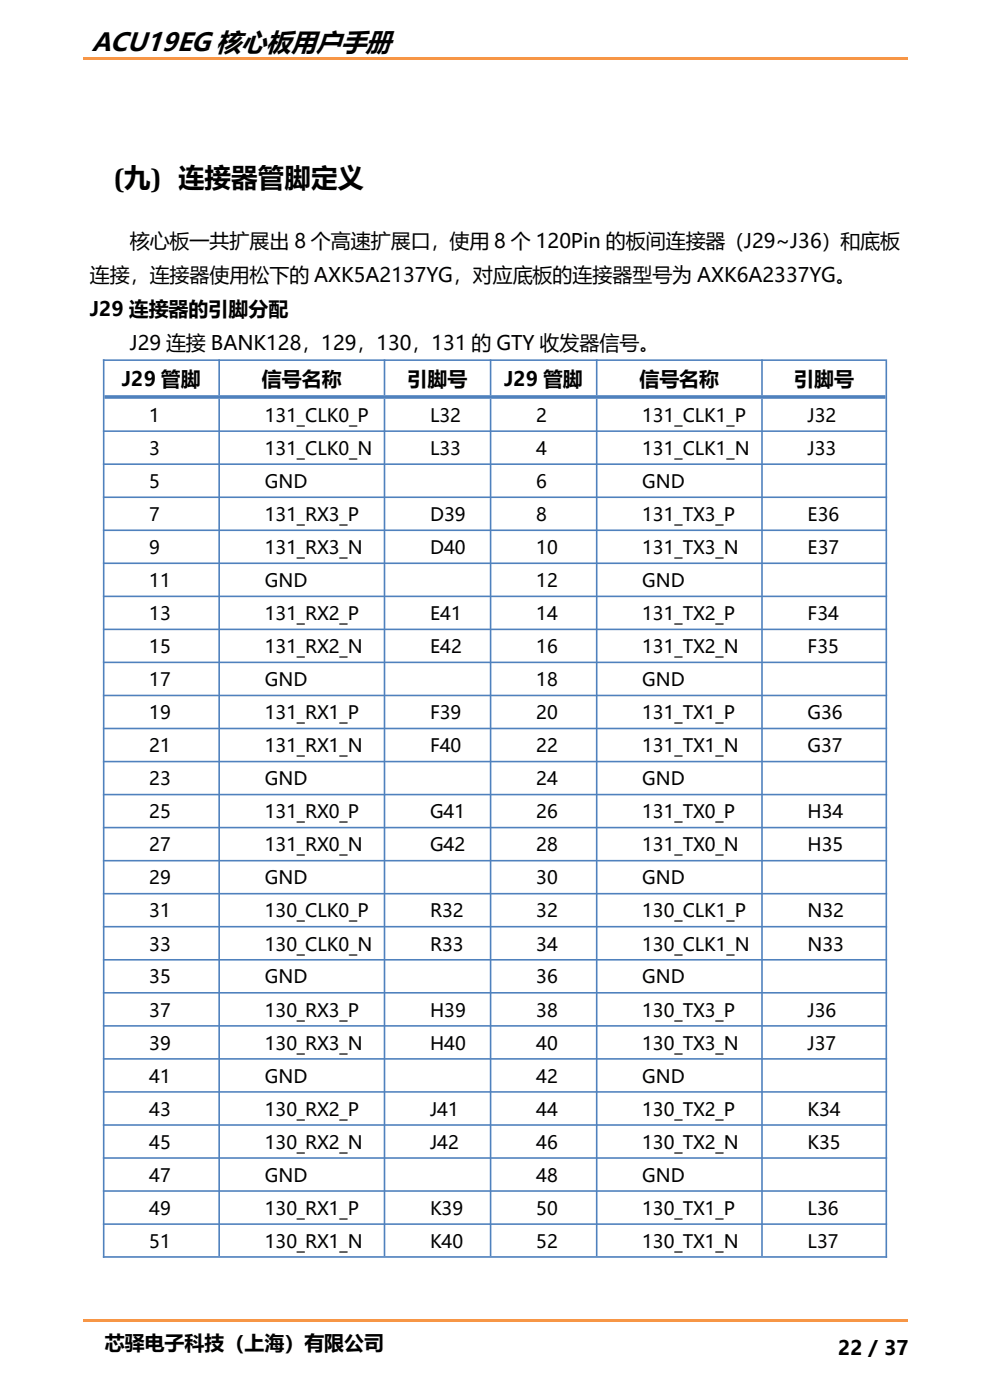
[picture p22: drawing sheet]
<svg xmlns="http://www.w3.org/2000/svg" width="210mm" height="297mm" viewBox="0 0 210 297" stroke-linecap="round" stroke-linejoin="round" font-family="sans-serif">
<defs><g id="words">
<g font-size="5.6">
<text x="19.4" y="10.8">ACU19EG 核心板用户手册</text>
<text x="24" y="39.7">(九) 连接器管脚定义</text>
</g>
<g font-size="4.2">
<text x="27.5" y="52.5">核心板一共扩展出 8 个高速扩展口，使用 8 个 120Pin 的板间连接器（J29~J36）和底板</text>
<text x="19" y="59.7">连接，连接器使用松下的 AXK5A2137YG，对应底板的连接器型号为 AXK6A2337YG。</text>
<text x="19" y="67">J29 连接器的引脚分配</text>
<text x="27.5" y="74.3">J29 连接 BANK128，129，130，131 的 GTY 收发器信号。</text>
<text x="25.9" y="81.9">J29 管脚</text>
<text x="55.5" y="81.9">信号名称</text>
<text x="86.4" y="81.9">引脚号</text>
<text x="106.9" y="81.9">J29 管脚</text>
<text x="135.6" y="81.9">信号名称</text>
<text x="168.5" y="81.9">引脚号</text>
<text x="22.2" y="286.4">芯驿电子科技（上海）有限公司</text>
<text x="177.8" y="287.5">22 / 37</text>
</g>
<g font-size="3.9">
<text x="31.7" y="89.5">1</text>
<text x="56.2" y="89.5">131_CLK0_P</text>
<text x="91.2" y="89.5">L32</text>
<text x="113.7" y="89.5">2</text>
<text x="136.2" y="89.5">131_CLK1_P</text>
<text x="171.3" y="89.5">J32</text>
<text x="31.7" y="96.5">3</text>
<text x="56.2" y="96.5">131_CLK0_N</text>
<text x="91.2" y="96.5">L33</text>
<text x="113.7" y="96.5">4</text>
<text x="136.2" y="96.5">131_CLK1_N</text>
<text x="171.3" y="96.5">J33</text>
<text x="31.7" y="103.5">5</text>
<text x="56.2" y="103.5">GND</text>
<text x="113.7" y="103.5">6</text>
<text x="136.2" y="103.5">GND</text>
<text x="31.7" y="110.5">7</text>
<text x="56.2" y="110.5">131_RX3_P</text>
<text x="91.2" y="110.5">D39</text>
<text x="113.7" y="110.5">8</text>
<text x="136.2" y="110.5">131_TX3_P</text>
<text x="171.3" y="110.5">E36</text>
<text x="31.7" y="117.5">9</text>
<text x="56.2" y="117.5">131_RX3_N</text>
<text x="91.2" y="117.5">D40</text>
<text x="113.7" y="117.5">10</text>
<text x="136.2" y="117.5">131_TX3_N</text>
<text x="171.3" y="117.5">E37</text>
<text x="31.7" y="124.6">11</text>
<text x="56.2" y="124.6">GND</text>
<text x="113.7" y="124.6">12</text>
<text x="136.2" y="124.6">GND</text>
<text x="31.7" y="131.5">13</text>
<text x="56.2" y="131.5">131_RX2_P</text>
<text x="91.2" y="131.5">E41</text>
<text x="113.7" y="131.5">14</text>
<text x="136.2" y="131.5">131_TX2_P</text>
<text x="171.3" y="131.5">F34</text>
<text x="31.7" y="138.6">15</text>
<text x="56.2" y="138.6">131_RX2_N</text>
<text x="91.2" y="138.6">E42</text>
<text x="113.7" y="138.6">16</text>
<text x="136.2" y="138.6">131_TX2_N</text>
<text x="171.3" y="138.6">F35</text>
<text x="31.7" y="145.6">17</text>
<text x="56.2" y="145.6">GND</text>
<text x="113.7" y="145.6">18</text>
<text x="136.2" y="145.6">GND</text>
<text x="31.7" y="152.6">19</text>
<text x="56.2" y="152.6">131_RX1_P</text>
<text x="91.2" y="152.6">F39</text>
<text x="113.7" y="152.6">20</text>
<text x="136.2" y="152.6">131_TX1_P</text>
<text x="171.3" y="152.6">G36</text>
<text x="31.7" y="159.6">21</text>
<text x="56.2" y="159.6">131_RX1_N</text>
<text x="91.2" y="159.6">F40</text>
<text x="113.7" y="159.6">22</text>
<text x="136.2" y="159.6">131_TX1_N</text>
<text x="171.3" y="159.6">G37</text>
<text x="31.7" y="166.6">23</text>
<text x="56.2" y="166.6">GND</text>
<text x="113.7" y="166.6">24</text>
<text x="136.2" y="166.6">GND</text>
<text x="31.7" y="173.6">25</text>
<text x="56.2" y="173.6">131_RX0_P</text>
<text x="91.2" y="173.6">G41</text>
<text x="113.7" y="173.6">26</text>
<text x="136.2" y="173.6">131_TX0_P</text>
<text x="171.3" y="173.6">H34</text>
<text x="31.7" y="180.6">27</text>
<text x="56.2" y="180.6">131_RX0_N</text>
<text x="91.2" y="180.6">G42</text>
<text x="113.7" y="180.6">28</text>
<text x="136.2" y="180.6">131_TX0_N</text>
<text x="171.3" y="180.6">H35</text>
<text x="31.7" y="187.6">29</text>
<text x="56.2" y="187.6">GND</text>
<text x="113.7" y="187.6">30</text>
<text x="136.2" y="187.6">GND</text>
<text x="31.7" y="194.6">31</text>
<text x="56.2" y="194.6">130_CLK0_P</text>
<text x="91.2" y="194.6">R32</text>
<text x="113.7" y="194.6">32</text>
<text x="136.2" y="194.6">130_CLK1_P</text>
<text x="171.3" y="194.6">N32</text>
<text x="31.7" y="201.7">33</text>
<text x="56.2" y="201.7">130_CLK0_N</text>
<text x="91.2" y="201.7">R33</text>
<text x="113.7" y="201.7">34</text>
<text x="136.2" y="201.7">130_CLK1_N</text>
<text x="171.3" y="201.7">N33</text>
<text x="31.7" y="208.6">35</text>
<text x="56.2" y="208.6">GND</text>
<text x="113.7" y="208.6">36</text>
<text x="136.2" y="208.6">GND</text>
<text x="31.7" y="215.7">37</text>
<text x="56.2" y="215.7">130_RX3_P</text>
<text x="91.2" y="215.7">H39</text>
<text x="113.7" y="215.7">38</text>
<text x="136.2" y="215.7">130_TX3_P</text>
<text x="171.3" y="215.7">J36</text>
<text x="31.7" y="222.7">39</text>
<text x="56.2" y="222.7">130_RX3_N</text>
<text x="91.2" y="222.7">H40</text>
<text x="113.7" y="222.7">40</text>
<text x="136.2" y="222.7">130_TX3_N</text>
<text x="171.3" y="222.7">J37</text>
<text x="31.7" y="229.7">41</text>
<text x="56.2" y="229.7">GND</text>
<text x="113.7" y="229.7">42</text>
<text x="136.2" y="229.7">GND</text>
<text x="31.7" y="236.7">43</text>
<text x="56.2" y="236.7">130_RX2_P</text>
<text x="91.2" y="236.7">J41</text>
<text x="113.7" y="236.7">44</text>
<text x="136.2" y="236.7">130_TX2_P</text>
<text x="171.3" y="236.7">K34</text>
<text x="31.7" y="243.7">45</text>
<text x="56.2" y="243.7">130_RX2_N</text>
<text x="91.2" y="243.7">J42</text>
<text x="113.7" y="243.7">46</text>
<text x="136.2" y="243.7">130_TX2_N</text>
<text x="171.3" y="243.7">K35</text>
<text x="31.7" y="250.7">47</text>
<text x="56.2" y="250.7">GND</text>
<text x="113.7" y="250.7">48</text>
<text x="136.2" y="250.7">GND</text>
<text x="31.7" y="257.7">49</text>
<text x="56.2" y="257.7">130_RX1_P</text>
<text x="91.2" y="257.7">K39</text>
<text x="113.7" y="257.7">50</text>
<text x="136.2" y="257.7">130_TX1_P</text>
<text x="171.3" y="257.7">L36</text>
<text x="31.7" y="264.7">51</text>
<text x="56.2" y="264.7">130_RX1_N</text>
<text x="91.2" y="264.7">K40</text>
<text x="113.7" y="264.7">52</text>
<text x="136.2" y="264.7">130_TX1_N</text>
<text x="171.3" y="264.7">L37</text>
</g>
</g></defs>
<path d="M17.7 12.1h175v.5h-175z" fill-rule="evenodd" fill="#f79646"/>
<g fill="#fff">
<path d="M173.1 280.9h22.2v8.2h-22.2z" fill-rule="evenodd"/>
<path d="M18.3 279.9h67.2v11.4h-67.2z" fill-rule="evenodd"/>
</g>
<path d="M17.7 279.9h175v.5h-175z" fill-rule="evenodd" fill="#f79646"/>
<g fill="none" stroke="#4f81bd" stroke-width=".34">
<path d="M21.8 76.4h166.4M22 76.2v190.6M46.5 76.2v7.6M81.6 76.2v7.6M104.1 76.2v7.6M126.6 76.2v7.6M161.6 76.2v7.6M188 76.6v190.2M21.8 91.5h166.4M21.8 98.5h166.4M46.5 84.6v181.9M81.6 84.6v181.9"/>
<path d="M104.1 84.6v181.9M126.6 84.6v181.9M161.6 84.6v181.9M21.8 105.5h166.4M21.8 112.5h166.4M21.8 119.5h166.4M21.8 126.5h166.4M21.8 133.5h166.4M21.8 140.5h166.4M21.8 147.5h166.4M21.8 154.5h166.4M21.8 161.6h166.4"/>
<path d="M21.8 168.6h166.4M21.8 175.6h166.4M21.8 182.6h166.4M21.8 189.6h166.4M21.8 196.6h166.4M21.8 203.6h166.4M21.8 210.6h166.4M21.8 217.6h166.4M21.8 224.6h166.4M21.8 231.6h166.4M21.8 238.7h166.4M21.8 245.7h166.4"/>
<path d="M21.8 252.7h166.4M21.8 259.7h166.4M21.8 266.7h166.4"/>
</g>
<path d="M22.2 84.2h165.6" fill="none" stroke="#4f81bd" stroke-width=".76" stroke-linecap="butt"/>
<use href="#words"/>
</svg>
